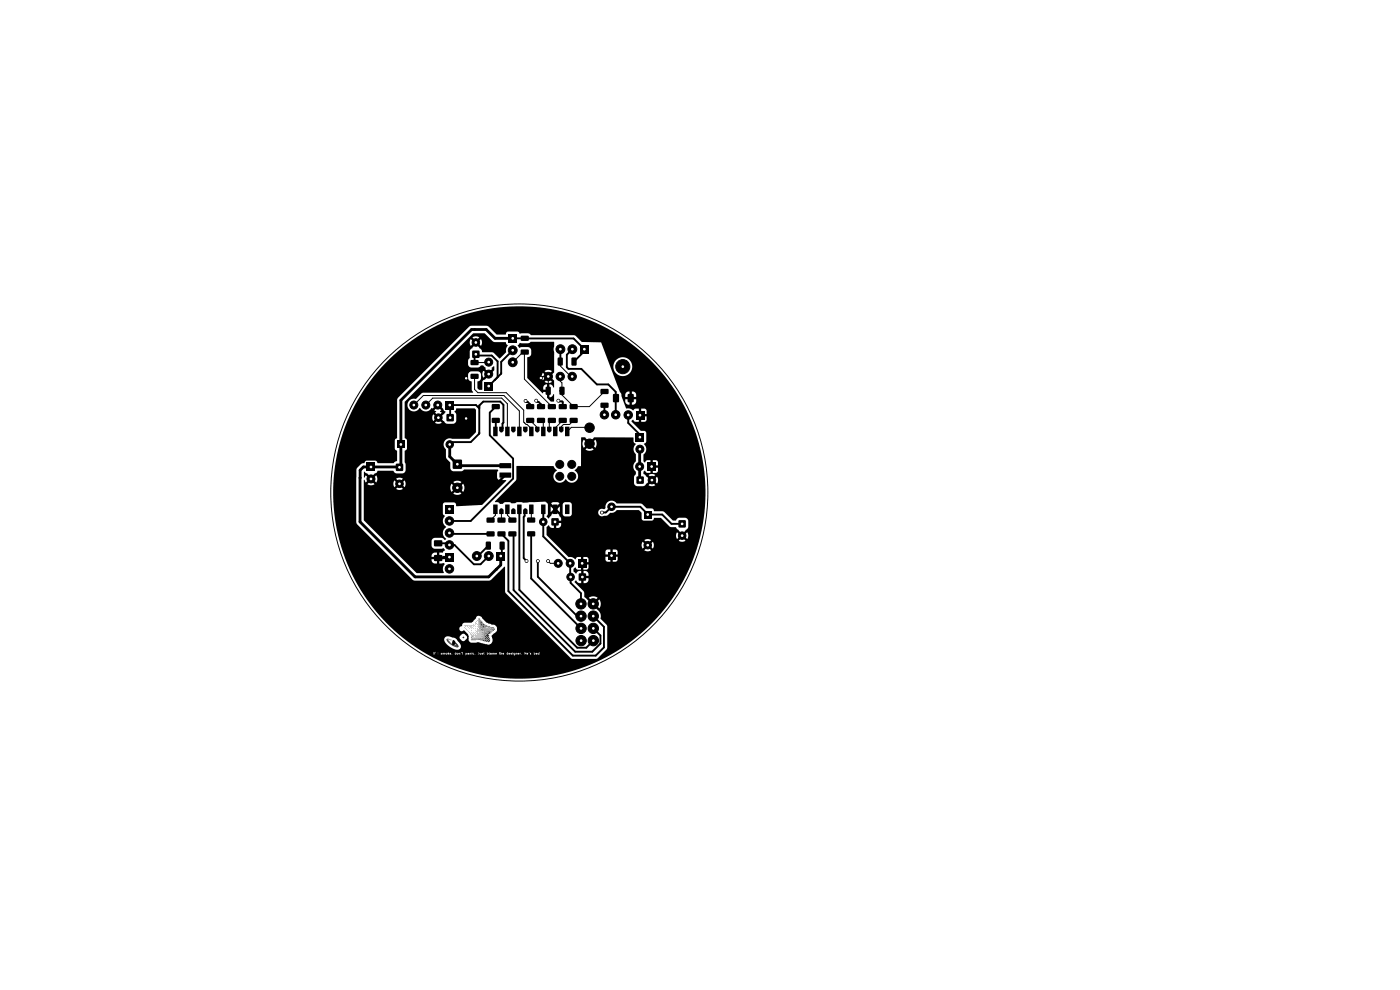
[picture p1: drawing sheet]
<svg xmlns="http://www.w3.org/2000/svg" width="297mm" height="210mm" viewBox="0 0 297 210" stroke-linecap="round" stroke-linejoin="round" font-family="sans-serif">
<g fill="#000">
<path d="M100.2 74.4h1.5v1.5h-1.5zM99.9 76.4h1.5l.2 .2-.1 .7-.2 .2h-1.3l-.2-.3zM99.9 79.3h1.5l.2 .2-.1 .7-.2 .2h-1.3l-.2-.3zM100.4 70.7h2.4l1.8 1.8 2.6 .1 .5 .7a1.6 1.6 0 0 0-.3 1.4l-1.4 1.3-1.5-1.3h-2.2l-.2-.6-1.1-1.1 .4-.3 .6 .7a1.29 1.29 0 0 0 0-1.5l-.6 .7-.4-.3 .6-.8a1.29 1.29 0 0 0-1.4 .1l.7 .7-.4 .3-.7-.6a1.29 1.29 0 0 0 .1 1.4l.6-.7 .4 .3-1.2 1.3v1.6l-.4 .5v.9a.74 .74 0 0 0 .7 .7h1.5l.5-.5h.5l.6 .5-.2 .2 .6 .7-.3 .3-.6-.6a1.33 1.33 0 0 0 0 1.5l.6-.6 .3 .3-1.1 1-.1 1.9h-.7l-.3-.4v-1.4a.75 .75 0 0 0 .8-.7l-.1-.8-.4-.6h-1.7l-.5 .4-.1 1.1 .3 .4 .5 .3v1.7l.2 .6h-10.6l-1.5 1.3a1.38 1.38 0 0 0-1.7 .9 1.38 1.38 0 0 0 .8 1.7 1.38 1.38 0 0 0 1.8-.7 1.45 1.45 0 0 0 2.5 0l.2 .2 .6-.7 .4 .4-.7 .6 .4 .3-.2 .2 .7 .7-.4 .4-.7-.7a1.29 1.29 0 0 0 0 1.4l.7-.7 .4 .4-.7 .7a1.29 1.29 0 0 0 1.4 0l-.7-.7 .4-.4 1.2 1.2 1.5 .1a.74 .74 0 0 0 .7-.7v-1.3l-.4-.6 .4-.7h3.8l.3 .3 .1 4.8-1.5 1.4h-3.6a1.32 1.32 0 0 0-1.6 .6 1.32 1.32 0 0 0 .3 1.7v1.7l.9 1v1.3l.5 .5 1.9 .1 .6-.4h7l.2 .2-.2 .4-.1 1.1 .3 .4 .1 .1 1.1-1 .5 .1-.9 .9h.8l.1 .2-5.1 5.1-5.5 .2a.56 .56 0 0 0-.5-.7h-2l-.3 .2v2.2l.4 .5a1.53 1.53 0 0 0 .2 2.3 1.51 1.51 0 0 0 0 2.6l-.2 .1-.6-.4-1.8 .1-.4 .5-.1 1a.74 .74 0 0 0 .8 .7l1.8-.1 .3 .3-.5 .7-.7-.1v.9h.6l.1-.2h1v.5h-.4l-.1 .2h-1.2v.9l.8-.1 .3 .2a1.94 1.94 0 0 0-.2 2h-5.7l-3-3h6.1a.85 .85 0 0 0 1.2 .9v-.9h-7.3l-.7-.7h6.8v.2h1.2v-.9a.85 .85 0 0 0-1.2 .7h-6.8l-7.5-7.5v-8.6h.2l.2 .6 .6-.7 .4 .4-.6 .7a1.34 1.34 0 0 0 1.5-.1l-.2-.2h4.1l.3 .9 .7-.7 .3 .3-.7 .7a1.29 1.29 0 0 0 1.5 0l-.4-.3h10.4l.3 .9 .7-.7 .4 .4-.7 .8a1.49 1.49 0 0 0 1.7-.1l-.7-.7 .3-.4 .8 .7a1.49 1.49 0 0 0-.1-1.7l-.7 .7-.3-.3 .6-.8a1.49 1.49 0 0 0-1.6 .1l.7 .7-.4 .3-.7-.7-.3 .8h-10.4l-.3-.4 .3-.3 .7 .7 .2-.5v-.6l-.2-.4-.7 .7-.3-.4 .6-.7a1.29 1.29 0 0 0-1.4 .1l.7 .6-.3 .4-.7-.7-.3 .6h-4.1l-.5-.4 .4-.4 .7 .6a1.34 1.34 0 0 0-.1-1.5l-.6 .7-.4-.4 .7-.7 .4-.1 .2-.4h3.3l.3 .4 .4 .1h1.4l.4-.3 .2-.4v-1.2l-.3-.5v-2.3l.5-.5v-1.8l-.5-.5 .1-7.7zM104.3 78l.6-.3-.1 .9-.6 .6-.4-.3 .6-.7zM107.8 70.8h1.9v1.9h-1.9zM81.8 77a39.5 39.5 0 0 1 53.6-2.9 39.5 39.5 0 0 1 7 53.2 39.5 39.5 0 0 1-52.5 11h2l.1 .6h.3l.1-.6h.5v.6l.1-.3h.4l.2 .3 1.3-.1 1 .2 .1-.2-.3-.2h.7l.2 .3h1.1l.1-.4 .4 .4 .1-.4h.4l.1 .6 .3-.3 2.3 .1 .3-.1 .2 .1h.9l-.1-.6h.6l.1 .6h1.9l.1-.4h.4l.2 .4h.9l.1-.3h.4l.2 .3 1.1-.1 .4 .3 .3-.2 1.4-.1h-.3v-.3h-1.5l-.1-.2h2.3l.1 .6h.6h.2v-.4h.2l.1 .4h.3v-.4l-.4-.2h.9l.1 .6 1.2-.1-.1-.5-.3 .2h-.5l-.3-.2h-1l-.2 .2h-.4l-.1-.2h-2.8l-.2 .2h-.3h-.4l-.2-.2-.3 .3h-.4l-.2-.2-.3 .1-.2-.2h-.4l-.1 .2h-.8h-1.1l-.1-.2-.2 .2-.3-.2h-.7l-.1 .2h-.4h-.4l-.2-.2v.4l-.2 .1h-.7v-.3h-.4v-.2l-.2 .2h-.9h-.8l-.2-.2h-.2l-.2 .2h-.8l-.2-.2-.3 .3h-.7l-.6-.3-.2 .2-1.3-.1-.2 .2h-.4l-.1-.3h-1a3.8 3.8 0 0 1-3.4-.8l-2.6-1.8h8.3l.3 .6 .7 .8 1 .5 .9 .2a.97 .97 0 0 0 .7-.9 .97 .97 0 0 0-.7-.9l-.5-.6-.6-.1h1.5v.1a.79 .79 0 0 0 .7 .6 .79 .79 0 0 0 .8-.5 .81 .81 0 0 0-1-1l-.5 .5v.3h-1.5l-1.1-.3-.5 .2-.2 .5h-8.3l-2.6-2.3 14.1 .1a.63 .63 0 0 0 1 .2l.9 .8 .1 .5a.92 .92 0 0 0 .6 1.3l1.6-.1 1.7 .5a.89 .89 0 0 0 .9-.2 .89 .89 0 0 0 .3-.9l-.2-.7 .4-.5a1.03 1.03 0 0 0 .5-1.6l-.3-.3h-.6l-1.1-.4-.9-1a.74 .74 0 0 0-.8-.5 .74 .74 0 0 0-.7 .7l-.8 .8-1.7 .1-.3 .6-.4 .2-.2 .4h-14.1l-.6-.6a39.5 39.5 0 0 1-8.5-12.1l-1-2.3a39.5 39.5 0 0 1-2.4-17.1h4.8l.1 9.8 12 12 16.1 .1 .4-.2 2.9-2.8v5.3l.2 .3 14 13.9h5.3l2.1-1.9 .1-.4v-4.5l-.1-.4-1.3-1.3a1.58 1.58 0 0 0-.6-1.8l-.8-.8 .3-.4 .8 .8 .1-.1a1.59 1.59 0 0 0-.1-1.7l-.8 .8-.3-.4 .8-.8-.1-.1a1.59 1.59 0 0 0-1.8 .1l.8 .8-.3 .4-1.4-1.4-.2-1.2-1.9-1.9 .2-.3h.2a.83 .83 0 0 0 1 .5v-1h.5v1h.3a.81 .81 0 0 0 .7-1h-.9v-.5h.9v-.4a.81 .81 0 0 0-1-.7v1h-.5v-1l-.6 .1-.5 .5-.5-.5v-.5l.3-.3 .4 .4h.8v-.9h.6v.9h.8l.2-.3v-.7h-.9v-.6h.9v-.5h3.6l.3 .4 .8 .1v-.9h.5v.9l.8-.1 .2-.3v-.7h-.8v-.5h.8v-.8l-.4-.2h-.6v.8h-.5v-.8h-.8l-.3 .4v.6h.9v.5h-.9v.6h-3.6l-.1-.4-.3-.2h-.6v1h-.6v-1l-.8 .1-.4 .4a1.56 1.56 0 0 0-1.4-.5l-2.6-2.6h18.1l.2 .9 .6-.6 .4 .3-.6 .7a1.29 1.29 0 0 0 1.4-.1l-.6-.6 .4-.3 .6 .5a1.3 1.3 0 0 0 0-1.4l-.6 .6-.4-.3 .6-.6a1.29 1.29 0 0 0-1.4 0l.6 .6-.4 .3-.6-.6-.2 .6h-18.1l-2-2v-1.7l.5-.3a.83 .83 0 0 0 1 .5v-1h.5v1h.4a.81 .81 0 0 0 .7-1h-1v-.5h1l-.1-.5-.4-.6 .1-.1-.9-.9-1.4 1.6-.4-.4 .2-.5v-.4h.6l.6-.7h.8l.6 .7v-1.3l-.6 .6h-.8l-.6-.6v1.3h-.6l-.1-1.9h.8l.9 .9 .6-.6h1v2l.4 .4h1.2l.3-.4v-.4h5.6v.1a.82 .82 0 0 0 1.3 .6l.7-.1 .6-.5a1.43 1.43 0 0 0 1.4-.6h4.7l.5 .6v1.3l.4 .3h1.8l.3-.1 .2-.4h1.4l1.8 1.8 .4 .1h1l1.3 1.4-.4 .4-.7-.7a1.29 1.29 0 0 0 0 1.5l.7-.7 .4 .3-.7 .7a1.29 1.29 0 0 0 1.4 0l-.6-.7 .3-.3 .7 .6a1.29 1.29 0 0 0 0-1.4l-.7 .7-.3-.4 1.2-1.4v-1.4l-.4-.5-1.6-.1-.3 .2-.3 .4h-.6l-2-1.9-2-.1-.3-.5-1.3-.1-1.2-1h-5.2a1.33 1.33 0 0 0-1.6-.5 1.33 1.33 0 0 0-.8 1.5l-.2 .2a.95 .95 0 0 0-1.3 .7h-5.6v-1.7l-.2-.3-.3-.2h-1l-.3 .2-.1 .4h-1l.3-.3-.4-.3h-.9l-.5 .3h-.8l-.3-.4-4.8 .3-1.2-.2-.5 .2-.7 .1-.4-.3h-1l-.5 .4h-.6l-.5-.4-.6-.1 4.5-4.5 .1-3.1 7.8 .1 .7 .9a1.39 1.39 0 0 0-.3 2.2 1.39 1.39 0 0 0 2.2-.3 1.39 1.39 0 0 0 2.3 .3 1.39 1.39 0 0 0-.4-2.2l.7-.9h.7v-3.5h1a1.49 1.49 0 0 0 1.6 0l-.8-.9-.9 .9h-.9v-1.4h.3l.3 1 .8-.9h.7l.9 .9a1.48 1.48 0 0 0 0-1.7l-.9 .8h-.7l-.8-.8-.3 .7h-.3l.1-1.2h.8l.9 1 .9-1h8.3l.2 1 .4 .3a1.58 1.58 0 0 0 0 2.3v1.5a1.4 1.4 0 0 0 0 2.2v.5l-.4 .6v1.2l.2 .5 .4 .2h1.4l1.4-1.2 .4 .3-.7 .8a1.29 1.29 0 0 0 1.4-.1l-.7-.7 .4-.3 .7 .6a1.29 1.29 0 0 0 0-1.4l-.7 .7-.4-.4 .7-.7a1.29 1.29 0 0 0-1.4 .1l.7 .6-.4 .4-1.4-1.3v-.5l.3-.2 .3 .5h.9v-.9h.5v.9h.8l.3-.4v-.7h-.9v-.5h.9v-.7l-.4-.4h-.7v.9h-.5v-.9l-.9 .1-.3 .4-.3-.3v-1.4a1.45 1.45 0 0 0 .1-2.3l.5-.4-.1-2-.3-.3h-.8l-1.9-2.1 .3-.3 .5 .5h.7v-1h.5v1l1-.2 .2-1h-1v-.5h1l-.1-.9-.3-.2h-.8v.9h-.5v-.9h-.7l-.5 .4-.7-.4h-.7l-.8-2h.5v.4a.77 .77 0 0 0 .9 .7v-1.1h.6v1.1h.2a.85 .85 0 0 0 .7-1.1h-2.9l-.3-1h.8v.5h.9v-1.1h.6v1.1h.9a.85 .85 0 0 0-.9-1.1h-.8a.74 .74 0 0 0-.7 .6h-.8l-.3-.5-2.1-5.6h.7a2 2 0 0 0 2.8 2 2 2 0 0 0 .5-3.4 2 2 0 0 0-3.2 1.2l-.1 .2h-.7l-1.9-5-4-.1-1.4-1.2-.3-.2h-9.1l-.6-.4-1.8 .1-.5-.5h-2.1l-.3 .3-.1 .4h-1.9l-2-1.9h-3.6l-15.5 15.4-.1 8.4-.5 .5 .1 1.8 .4 .4v2.2l-.7 .5h-3.4l-.4-.6-2.1 .1-.3 .4-.7 .2-.9 1-.1 1.9h-4.8l.1-1.2a39.5 39.5 0 0 1 10.9-23.1zM110.5 71.3l1.5-.1 .2 .3v.7l-.2 .1h-1.4l-.1-.2zM110.5 74.2l1.5-.1 .2 .3v.7l-.2 .2-1.4-.1-.1-.2zM110.2 72.8h1.9l.5-.3h4.9l.1 6.5-.8 .7-.4-.3 .7-.7a1.37 1.37 0 0 0-1.6 0l.7 .7-.4 .3-.6-.6a1.37 1.37 0 0 0 0 1.6l.6-.7 .4 .4-.7 .6a1.37 1.37 0 0 0 1.6 0l-.7-.6 .4-.4 .7 .7 .1 1.4-.2 .1a.77 .77 0 0 0-.9-.7v2.8a.75 .75 0 0 0 .9-.6h.1v1.4l-.6 .1-.9-.9 .1-1.2h-.9l-.1 .3-1.2-1.2h1.3v.5h.9v-1.2a.74 .74 0 0 0-.9 .7h-1.3l-2-2v-4.4a.75 .75 0 0 0 .8-.8v-.7a.74 .74 0 0 0-.7-.7h-1.5a.4 .4 0 0 1-.6-.1 .4 .4 0 0 1 .3-.5zM118.4 75.9l.8-.1 .2 .2v1.3l-.1 .3h-.8l-.2-.2zM121.3 75.9l.8-.1 .2 .2v1.3l-.1 .3h-.7l-.3-.2z"/>
<path d="M123 73.1h1.9v1.9h-1.9zM77.8 98.2h1.8v1.7h-1.8zM84.3 93.5h1.5v1.6h-1.5zM84 98.4h1.5v1.5h-1.5zM93 86.4l.3-.4 1.2 1.3-.3 .6-.8 .7-.4-.4 .7-.7-.4-.2 .3-.3zM94.6 85.1h1.7v1.7h-1.7zM94.8 87.9h1.4v1.4h-1.4zM96.1 97.5h1.9v1.9h-1.9zM102.8 81.1h1.7v1.7h-1.7zM104.7 90.5l.9 .1-.1 1.9h-.9zM104.4 85.8l1.5-.1 .2 .2-.1 .8-.2 .1h-1.3l-.2-.2zM104.4 88.7l1.5-.1 .2 .3-.1 .7-.2 .1h-1.3l-.2-.2z"/>
<path d="M105.9 90.5l.9 .1v.8l-.3 .3h-.3l-.3-.3zM107.2 90.5l.9 .1v1.9h-.9zM106 98.3l2.4-.1v1.1h-2.4zM108.5 90.5l.9 .1v.8l-.3 .3h-.3l-.4-.3zM109.7 90.5l.9 .1v1.9h-.9zM111 90.5l.9 .1v.8l-.3 .3h-.3l-.3-.3zM112.3 90.5l.9 .1-.1 1.9h-.8zM111.7 85.8l1.5-.1 .1 .2v.8l-.2 .1h-1.3l-.2-.2zM111.7 88.7l1.5-.1 .1 .3v.7l-.2 .1h-1.3l-.2-.2zM113.5 90.5l1 .1v.8l-.4 .3h-.3l-.3-.3zM114.8 90.5l.9 .1v1.9h-.9zM114 85.8l1.5-.1 .1 .2v.8l-.2 .1h-1.3l-.2-.2z"/>
<path d="M114 88.7l1.5-.1 .1 .3v.7l-.2 .1h-1.3l-.2-.2zM115.8 82.1l.8-.1 .2 .2 .1 1.3-.2 .3h-.7l-.2-.2zM116.1 90.5l.9 .1v.8l-.3 .3h-.3l-.3-.3zM117.4 90.5l.9 .1-.1 1.9h-.9zM116.3 85.8l1.5-.1 .1 .2v.8l-.2 .1h-1.3l-.2-.2zM116.3 88.7l1.5-.1 .1 .3v.7l-.2 .1h-1.3l-.2-.2zM118.7 82.1l.8-.1 .3 .2v1.3l-.2 .3h-.7l-.2-.2zM118.6 90.5l.9 .1v.8l-.3 .3h-.3l-.3-.3zM119.9 90.5l.9 .1v1.9h-.9zM118.6 85.8l1.5-.1 .2 .2-.1 .8-.2 .1h-1.3l-.2-.2zM118.6 88.7l1.5-.1 .2 .3-.1 .7-.2 .1h-1.3l-.2-.2zM120.9 85.8l1.5-.1 .2 .2v.8l-.3 .1h-1.3l-.2-.2z"/>
<path d="M120.9 88.7l1.5-.1 .2 .3v.7l-.3 .1h-1.3l-.2-.2zM127.4 85.5l1.6-.1 .1 .3v.7l-.2 .1h-1.4l-.1-.2zM127.4 82.6l1.6-.1 .1 .2v.8l-.2 .1h-1.4l-.1-.2zM130.1 83.6h1.2v1.7h-1.2zM133.2 83.6h1.2v1.7h-1.2zM134.9 91.9h1.7v1.7h-1.7zM134.9 87.2h1.8v1.8h-1.8zM137.4 98.1h1.7v1.7h-1.7zM77.2 100.1l.7 .3 .7 .7-.4 .4-.6-.7-.2 .5-.2-.1zM92.1 114.7h1.7v1.1h-1.7zM92.1 117.8h1.7v1.2h-1.7zM94.4 107.1h1.8v1.8h-1.8z"/>
<path d="M94.4 117.3h1.8v1.8h-1.8zM103.3 112.8l1.5-.1 .1 .2v.8l-.2 .1h-1.3l-.2-.2zM103.3 109.8h1.5l.1 .2v.7l-.2 .2h-1.3l-.2-.3zM103.1 114.9h.8l.2 .1 .1 1.4-.2 .2h-.7l-.2-.1zM104.7 107l.9 .1-.1 1.9h-.9zM105.6 112.8l1.5-.1 .2 .2-.1 .8-.2 .1h-1.3l-.2-.2zM105.6 109.8h1.5l.2 .2-.1 .7-.2 .2h-1.3l-.2-.3zM105.9 108.2l.3-.4h.3l.3 .4v.8h-.9zM106 114.9h.8l.3 .1v1.4l-.2 .2h-.7l-.2-.1zM105.3 117h1.9v1.9h-1.9zM107.2 107l.9 .1v1.9h-.9zM107.9 112.8l1.5-.1 .2 .2v.8l-.3 .1h-1.3l-.2-.2z"/>
<path d="M107.9 109.8h1.5l.2 .2v.7l-.3 .2h-1.3l-.2-.3zM106 100.3l2.4-.1v1.1h-2.4zM108.4 108.2l.4-.4h.3l.3 .4v.8h-.9zM109.7 107l.9 .1v1.9h-.9zM111 108.2l.3-.4h.3l.3 .4v.8h-.9zM111.9 112.8l1.5-.1 .2 .2-.1 .7-.2 .2h-1.3l-.2-.2zM111.9 109.8h1.5l.2 .2-.1 .7-.2 .2h-1.3l-.2-.3zM112.3 107l.9 .1-.1 1.9h-.8zM114.8 107l.9 .1v1.9h-.9zM117.4 107l.9 .1-.1 1.9h-.9zM117 110h1.5v1.4h-1.5zM119.9 107l.9 .1v1.9h-.9z"/>
<path d="M128.9 117.1h1.6v1.6h-1.6zM135.1 101.1h1.4v1.5h-1.4zM136.6 108.4h1.6v1.6h-1.6zM144 110.4h1.4v1.5h-1.4zM94.7 138.6v.2zM94.8 135.5l.5 .1-.3-.1h.2l.7 .3-.3-.1a.43 .43 0 0 0-.4-.2 .43 .43 0 0 0-.3 .3v.2v-.3l.1-.1-.1 .1 .2-.1 .7 .2-.7-.2-.2 .1 .3 .6 .8 .6 .9 .2 .1-.1v-.2v.2a.51 .51 0 0 1-.8-.1l.5 .2 .3-.1-.1-.3v.3l-.2 .1 .1-.1h-.2h.3l-.8-.1h.2l-.7-.3a.89 .89 0 0 1-.6-.9h.5h-.4l-.1 .2 .9 .9 1.1 .1-.2-.2h.1l-.3-.2 .1 .4h-.3l.4-.2-.1 .2-.6-.1h.5l.2-.1-.2-.2-.2 .3h-.4l-.9-1v-.1l.2 .5 .6 .5-.6-.7 .6 .6 .7-.1-.7-.1h.8l.2 .2-.2-.2h-.8h.7l.2 .2-.2-.2h-.7h.8l-.8-.1h.7h-.7l.2-.5a.44 .44 0 0 1 .5 .5h.1a.67 .67 0 0 1 .4 1l-1-.3 1.1 .2h-.2l.2-.3a.29 .29 0 0 1-.2 .4 .29 .29 0 0 1-.4-.1l-.7-.3 1.2 .2v-.3l-.5-.5 .3 .3a.34 .34 0 0 1 .1 .5 .34 .34 0 0 1-.5 0l-.6-.2-.6-.5h-.1l.2 .1-.5-.5zM95.2 135.9l.2 .3zM95.3 135.7h.2zM95.1 135.7h.2a.23 .23 0 0 0-.3 .1 .23 .23 0 0 0 .2 .3l.6 .6-.6-.6zM95.4 135.7l.3 .1zM95.5 135.7l.1 .1zM96.6 138.6l.1 .2z"/>
<path d="M96.5 136.9h.3v-.2v.2zM97 138.6l.1 .2zM98 135.2l.2-.1 .1-.2 .3 .3-.3 .3-.1-.2zM98.8 138.6l.1 .2zM99.3 138.7l.1 .1zM99.6 133.2l.1 .1zM100 132.6l.1 .1zM100 135.5l.1 .1-.2 .1zM100 135.1l.1 .3-.2-.1zM100.1 135l.2 .2zM100.2 134.9l.1 .1zM100.4 135.3l.2 .2z"/>
<path d="M100.4 135.5l.2 .2zM100.7 135.5l.1 .2zM100.9 135.3l.2 .1-.1 .3-.1-.1zM101.1 135.5l.1 .2zM101.6 131.2h.2v.2zM101.7 133.2l.2 .2zM101.6 131.5l.3-.1 .1 .2h-.5zM101.3 135.3l.5 .3h-.1l.1-.1-.1-.2h.3v.3l-.6 .1-.1-.1 .2-.1-.2 .1zM102 132.3l.1 .1-.2 .1zM101.5 132l.6-.1 .3 .3h-.2l.2 .2v.3l-.5 .2 .1 .2 .2-.1-.1 .2-.2-.2-.2 .1 .1-.1-.1-.2 .2 .1 .1-.2-.1-.1-.2 .1 .1-.2-.1-.1 .5 .4 .1-.2-.2 .1-.1-.2 .3-.1-.5-.2 .1 .2h-.2l.1-.1-.1-.1 .1-.1 .2 .1-.1-.2h.2zM101.7 131.8l.4-.1 .1 .1zM102.1 134.9l.3 .3z"/>
<path d="M102.1 135.5l.1 .3h-.3zM102.2 134.6l.2 .2zM102.2 131.9l.2 .1zM102.3 133l.1 .1-.2 .1zM102.3 134.1l.1 .3-.2-.2zM102.1 135.3h.3l-.1 .6v-.4zM102.2 132.9l.2-.1-.1 .2zM102 133.5l.2-.1v.2l.2-.2v.5l-.2-.1 .1-.2-.2 .1zM102.3 133.2l.1 .1-.2 .1zM102.4 132.3l.3 .2 .1-.1-.3 .4zM102.4 135.2l.2 .1-.1 .2zM102.4 134.4l.2 .2z"/>
<path d="M102.5 135.5l.1 .1-.2 .1zM102.4 133.6l.2-.2v.3zM102.6 135l.2 .2zM102.6 134.8l.2 .2zM102.6 135.2l.2 .1-.1 .2zM102.7 132.6l.1 .1-.2 .1zM102.7 133l.1 .1-.2 .1zM102.6 133.3l.2-.1-.1 .2zM102.7 135.5l.1 .1-.2 .1zM102.5 135.7h.3v.3l-.4-.1zM102.5 132.8l.3 .1-.4 .3zM103 132.6v.1l-.1 .1z"/>
<path d="M103 133v.1l-.1 .1zM103 133.2l.3 .1-.2 .1zM103 132.8h.2l.2 .2h-.5zM102.7 133.4h.3v.2l.1 .1 .2-.1-.1-.2h.2l.1 .3h.2l-.1 .3h.2l-.1 .2 .2-.2-.1-.4 .2 .2-.1 .7h-.4v.3l.2-.1 .1 .1-.3 .4 .2-.1 .1 .2-.1 .1 .2-.1 .1 .4-.1 .4-.2 .2-.3-.3-.3 .1-.2-.1h.5l-.2-.2-.2 .2-.2-.1 .2-.2h.4l.2 .2-.1 .1h.3l-.6-.6-.2 .2 .2-.1 .2 .2h-.6v-.5l.3 .2 .1-.3h-.4l.1-.2-.3-.3 .2-.2-.2-.2 .4 .2-.3 .3 .7 .5-.1 .2h.3l-.1 .2h.3l-.1 .2 .2-.2-.6-.5 .3-.2-.4 .1-.1-.2 .1-.1 .1 .1v-.2l.5-.3-.5-.7-.2 .2-.2-.2-.2 .2 .2 .2-.3 .2 .2-.2-.2-.2 .2-.2zM103 134.1l.1 .1 .1-.4 .1 .2 .1-.2v.2l.2 .2-.3 .3-.1-.1v.2l-.1-.1-.1 .1-.1-.3 .4 .1 .2-.2-.2-.1-.4 .2zM103.4 132.8l.2 .2zM103.4 138.6v.2zM103.6 133.4l.2 .2zM103.6 132.8l.2 .2zM103.6 133l.2 .2zM103.4 133.2l.3 .1-.2 .1zM103.8 132.8l.2 .1-.1 .2z"/>
<path d="M103.8 133.2l.2 .2zM104 133.9l.2 .1-.1 .2zM104 133l.4 .4zM104 133.4l.2 .2zM104.1 134.2h.1l-.2 .2zM104.1 138.7l.1 .1zM104.2 133.4h.5v.4h-.2l.1-.2h-.3zM104.2 133h.5l.1 .2-.4-.1v.2zM104.7 133.5l.2-.1v.2zM104.6 133.2l.3 .1-.1 .1zM107.6 138.6l.1 .2zM109.1 138.6l.1 .2z"/>
<path d="M113.3 138.6l.1 .2zM113.8 138.7l.1 .1zM114.2 138.6l.1 .2zM91.9 138.2h22.6v.9h-22.6v-.8l.1 .6 .1-.4 .2 .4 .1-.6h.5v.6l.1-.3h.4l.3 .2-.2 .1h.2l.1-.2-.2-.1 .2-.1h.1v.4l.1-.3 .1 .3 .1-.3 .1 .3 .1-.3 .3 .3 .2-.1-.1-.4-.3 .2-.2-.2-1.3 .2v-.3h2v.6l.1-.1 .2 .1-.1-.2 .2-.1v.3l.4 .1 .1-.2-.2 .1v-.1l-.2-.1 .9-.1 .1 .3h.3l.1-.3v.2l.2 .1 .2-.1-.1-.3h.2v.4l.1-.3 .2 .3-.1-.4-.6-.1-.2 .2v-.2h1l.2 .1 .2 .4v-.3l.5-.1 .1 .6 .3-.4 .4 .2v-.4h.1l.1 .4 .1-.3 .2 .3-.1-.4h.2v.4l.2-.3 .1 .3 .2-.1 .8 .1 .3-.4 .1 .4h.2l.2-.3 .2 .2-.2 .1h.2l.1-.2-.2-.1 .2-.1 .3 .4-.1-.6h.6l.1 .6 .2-.1-.2-.5h.3l.1 .6v-.2l.5 .2v-.4h.1l.1 .4 .1-.3 .1 .3 .1-.3 .1 .3 .1-.3 .1 .3h.2l.1-.1-.2-.1h.2v-.2h.4l.1 .3 .2 .1-.1-.6h.2v.6l.2-.3v.3l.1-.3 .3 .3h.1l-.2-.2 .3-.1h.4l.1 .3h.3v-.3l.3 .3 .1-.1-.2-.1 .3-.1 .2 .2-.2 .1h.2l.1-.2-.2-.1 .3-.1v.4l.2-.3 .1 .2 .2 .1h-.2l.1 .2 .2-.2v-.4l.2 .4 .1-.3 .1 .3 .1-.3 .1 .3h.3l-.2-.2h.2v-.2h.1v.4l.5-.1h-.4l.1-.4-.6 .2-.8-.2-.2 .2-.1-.1-.6 .1-.2-.2-.2 .2v-.3h3.4l.1 .6 .1-.3h.1l.1 .3 .1-.3 .2 .3h.2l-.2-.2 .2-.1h.3l.2 .2-.2 .1h.2l.1-.2-.2-.1 .2-.1-.6 .1-.2-.2-.3 .2v-.2l1.6-.1 .1 .6 .3-.2 .4 .2v-.3l.2 .3 .3-.1-.1-.5-.3 .3-.4-.1 .2 .1-.3 .1-.3-.4h-1l-.1 .1h-.6v-.1l-.1 .2h-.1l-.1-.2h-3.6l-.3 .3h-.4l-.2-.2-.3 .2-.2-.3h-.4l-.1 .2-.6-.1-.1 .2-1-.2-.1 .2h.2l-.3 .1h-.1v-.4h-1.2v.1l-.4 .2-.2-.1-.1 .3v-.3h-.3l-.1-.2v.5h-.6h-.5v-.2l.2-.1-.1-.1-.2 .2-.1-.1-.9-.1-.1 .2h.2l-.3 .1-.2-.2-.7-.1h2v-.1h-2.1l-.1 .2-.1-.2-.1 .1h-1l-.1-.1-.3 .3h-.7l-.1-.2-.5 .2v-.3h-2.8l-.2 .2zM122.6 118.7h1.7v1.7h-1.7zM122.8 121.7h1.5v1.4h-1.5z"/>
<circle cx="98.6" cy="133.1" r=".06"/>
<circle cx="98.6" cy="132.6" r=".06"/>
<circle cx="98.8" cy="133.3" r=".06"/>
<circle cx="98.8" cy="132.9" r=".06"/>
<circle cx="98.8" cy="132.6" r=".06"/>
<circle cx="99" cy="132.6" r=".06"/>
<circle cx="99" cy="133.5" r=".06"/>
<circle cx="99.2" cy="133.7" r=".06"/>
<circle cx="99.2" cy="132.9" r=".06"/>
<circle cx="99.2" cy="132.6" r=".06"/>
<circle cx="99.4" cy="133.1" r=".05"/>
<circle cx="99.4" cy="132.7" r=".05"/>
<circle cx="99.4" cy="133.9" r=".06"/>
<circle cx="99.6" cy="132.9" r=".05"/>
<circle cx="99.6" cy="132.7" r=".05"/>
<circle cx="99.7" cy="134.1" r=".06"/>
<circle cx="99.9" cy="132.9" r=".06"/>
<circle cx="99.9" cy="132.6" r=".05"/>
<circle cx="99.9" cy="133.1" r=".05"/>
<circle cx="99.9" cy="134.5" r=".06"/>
<circle cx="99.9" cy="134.3" r=".06"/>
<circle cx="100.1" cy="134.5" r=".06"/>
<circle cx="100.1" cy="134.9" r=".06"/>
<circle cx="100.1" cy="135.8" r=".05"/>
<circle cx="100.1" cy="132.9" r=".05"/>
<circle cx="100.1" cy="133.1" r=".05"/>
<circle cx="100.1" cy="133.3" r=".05"/>
<circle cx="100.1" cy="134.7" r=".06"/>
<circle cx="100.1" cy="133.7" r=".06"/>
<circle cx="100.1" cy="134.1" r=".06"/>
<circle cx="100.2" cy="135.5" r=".06"/>
<circle cx="100.3" cy="135.7" r=".13"/>
<circle cx="100.3" cy="132.6" r=".05"/>
<circle cx="100.3" cy="135.8" r=".05"/>
<circle cx="100.3" cy="133.1" r=".05"/>
<circle cx="100.3" cy="135.4" r=".05"/>
<circle cx="100.3" cy="134.7" r=".06"/>
<circle cx="100.3" cy="134.3" r=".06"/>
<circle cx="100.5" cy="132.6" r=".05"/>
<circle cx="100.5" cy="132.4" r=".05"/>
<circle cx="100.5" cy="133.3" r=".05"/>
<circle cx="100.5" cy="132.9" r=".05"/>
<circle cx="100.5" cy="135.8" r=".05"/>
<circle cx="100.5" cy="135.2" r=".05"/>
<circle cx="100.5" cy="134.9" r=".06"/>
<circle cx="100.5" cy="134.7" r=".06"/>
<circle cx="100.5" cy="134.5" r=".06"/>
<circle cx="100.5" cy="134.1" r=".06"/>
<circle cx="100.7" cy="132.6" r=".05"/>
<circle cx="100.7" cy="135.8" r=".05"/>
<circle cx="100.7" cy="135.4" r=".05"/>
<circle cx="100.7" cy="135.2" r=".05"/>
<circle cx="100.7" cy="134.7" r=".06"/>
<circle cx="100.7" cy="134.3" r=".06"/>
<circle cx="100.9" cy="133.7" r=".05"/>
<circle cx="100.9" cy="134.7" r=".06"/>
<circle cx="100.9" cy="132.2" r=".05"/>
<circle cx="100.9" cy="132.4" r=".05"/>
<circle cx="100.9" cy="132.9" r=".05"/>
<circle cx="100.9" cy="133.3" r=".05"/>
<circle cx="100.9" cy="135.8" r=".05"/>
<circle cx="100.9" cy="135.2" r=".05"/>
<circle cx="100.9" cy="134.9" r=".06"/>
<circle cx="100.9" cy="134.5" r=".06"/>
<circle cx="100.9" cy="132" r=".06"/>
<circle cx="100.9" cy="134.1" r=".06"/>
<circle cx="101.1" cy="135.2" r=".06"/>
<circle cx="101.1" cy="135.4" r=".06"/>
<circle cx="101.1" cy="132.2" r=".06"/>
<circle cx="101.1" cy="134.3" r=".06"/>
<circle cx="101.1" cy="134.7" r=".06"/>
<circle cx="101.1" cy="133.9" r=".06"/>
<circle cx="101.1" cy="131.8" r=".06"/>
<circle cx="101.1" cy="134.9" r=".06"/>
<circle cx="101.3" cy="135.2" r=".06"/>
<circle cx="101.3" cy="132.4" r=".06"/>
<circle cx="101.3" cy="132.9" r=".06"/>
<circle cx="101.3" cy="133.3" r=".06"/>
<circle cx="101.3" cy="133.9" r=".06"/>
<circle cx="101.3" cy="133.7" r=".06"/>
<circle cx="101.3" cy="133.5" r=".06"/>
<circle cx="101.3" cy="134.1" r=".06"/>
<circle cx="101.3" cy="134.3" r=".06"/>
<circle cx="101.3" cy="131.6" r=".06"/>
<circle cx="101.3" cy="134.5" r=".06"/>
<circle cx="101.3" cy="134.9" r=".06"/>
<circle cx="101.3" cy="134.7" r=".06"/>
<circle cx="101.5" cy="131.2" r=".06"/>
<circle cx="101.5" cy="133.7" r=".06"/>
<circle cx="101.5" cy="133.9" r=".06"/>
<circle cx="101.5" cy="131.4" r=".06"/>
<circle cx="101.5" cy="135.2" r=".06"/>
<circle cx="101.5" cy="132.2" r=".06"/>
<circle cx="101.5" cy="133.1" r=".06"/>
<circle cx="101.5" cy="132.9" r=".06"/>
<circle cx="101.5" cy="132.4" r=".06"/>
<circle cx="101.5" cy="132.6" r=".06"/>
<circle cx="101.5" cy="134.9" r=".06"/>
<circle cx="101.5" cy="135.4" r=".06"/>
<circle cx="101.5" cy="133.5" r=".06"/>
<circle cx="101.5" cy="134.5" r=".06"/>
<circle cx="101.5" cy="134.3" r=".06"/>
<circle cx="101.5" cy="134.7" r=".06"/>
<circle cx="101.5" cy="131.8" r=".06"/>
<circle cx="101.7" cy="133.7" r=".06"/>
<circle cx="101.7" cy="133.9" r=".06"/>
<circle cx="101.7" cy="134.1" r=".06"/>
<circle cx="101.7" cy="134.3" r=".06"/>
<circle cx="101.7" cy="134.7" r=".06"/>
<circle cx="101.7" cy="135.2" r=".06"/>
<circle cx="101.7" cy="134.9" r=".06"/>
<circle cx="101.7" cy="134.5" r=".06"/>
<circle cx="101.7" cy="133.5" r=".06"/>
<circle cx="101.8" cy="133.8" r=".05"/>
<circle cx="101.9" cy="134.3" r=".06"/>
<circle cx="101.9" cy="134.5" r=".06"/>
<circle cx="101.9" cy="133.7" r=".06"/>
<circle cx="101.9" cy="133.9" r=".06"/>
<circle cx="101.9" cy="134.1" r=".06"/>
<circle cx="101.9" cy="134.7" r=".06"/>
<circle cx="102" cy="133.5" r=".06"/>
<circle cx="102" cy="133.3" r=".06"/>
<circle cx="102" cy="135.2" r=".06"/>
<circle cx="102" cy="134.9" r=".06"/>
<circle cx="102.2" cy="133.3" r=".06"/>
<circle cx="102.2" cy="134.7" r=".06"/>
<circle cx="102.2" cy="134.1" r=".06"/>
<circle cx="102.2" cy="134.3" r=".06"/>
<circle cx="102.2" cy="134.5" r=".06"/>
<circle cx="102.2" cy="135.2" r=".06"/>
<circle cx="102.2" cy="133.9" r=".06"/>
<circle cx="102.4" cy="134.5" r=".06"/>
<circle cx="102.4" cy="134.9" r=".06"/>
<circle cx="102.6" cy="133.3" r=".05"/>
<circle cx="102.6" cy="135.2" r=".05"/>
<circle cx="102.6" cy="132.2" r=".05"/>
<circle cx="102.6" cy="134.7" r=".06"/>
<circle cx="102.6" cy="134.3" r=".06"/>
<circle cx="102.6" cy="134.9" r=".06"/>
<circle cx="102.6" cy="133.9" r=".06"/>
<circle cx="102.6" cy="134.1" r=".06"/>
<circle cx="102.9" cy="132.5" r=".06"/>
<circle cx="103" cy="134.7" r=".06"/>
<circle cx="103" cy="133.9" r=".06"/>
<circle cx="103.1" cy="134.6" r=".06"/>
<circle cx="103.2" cy="132.7" r=".13"/>
<circle cx="103.2" cy="133.1" r=".05"/>
<circle cx="103.4" cy="133.1" r=".05"/>
<circle cx="103.7" cy="135" r=".06"/>
<circle cx="103.8" cy="133.5" r=".06"/>
<circle cx="104" cy="133.3" r=".06"/>
<circle cx="104" cy="133.7" r=".06"/>
<circle cx="104.2" cy="133.7" r=".06"/>
<circle cx="104.2" cy="133.9" r=".06"/>
<circle cx="104.2" cy="134.1" r=".06"/>
<circle cx="104.4" cy="133.8" r=".05"/>
<circle cx="104.4" cy="134" r=".05"/>
<circle cx="104.5" cy="133.7" r=".06"/>
<circle cx="104.5" cy="133.9" r=".06"/>
</g>
<g fill="#000" stroke="#000" stroke-width=".21">
<circle cx="100.9" cy="72.6" r=".8"/>
<circle cx="103.7" cy="79.4" r=".85"/>
<circle cx="103.7" cy="76.8" r=".85"/>
<circle cx="108.8" cy="74.3" r=".94"/>
<circle cx="108.8" cy="76.8" r=".94"/>
<circle cx="116.3" cy="79.9" r=".89"/>
<circle cx="118.8" cy="79.9" r=".89"/>
<circle cx="118.9" cy="74.1" r=".94"/>
<circle cx="121.4" cy="79.9" r=".89"/>
<circle cx="121.4" cy="74.1" r=".94"/>
<circle cx="132.1" cy="77.8" r="1.5"/>
<circle cx="87.8" cy="85.9" r=".85"/>
<circle cx="90.3" cy="85.9" r=".85"/>
<circle cx="92.9" cy="85.9" r=".85"/>
<circle cx="93" cy="88.6" r=".8"/>
<circle cx="95.4" cy="94.3" r=".79"/>
<circle cx="98.9" cy="88.8" r=".3"/>
<circle cx="98.9" cy="80.3" r=".3"/>
<circle cx="111.5" cy="85.1" r=".3"/>
<circle cx="113.8" cy="85" r=".3"/>
<circle cx="114.8" cy="80.2" r=".3"/>
<circle cx="118.4" cy="85" r=".3"/>
<circle cx="118.8" cy="98.5" r=".85"/>
<circle cx="121.3" cy="98.5" r=".85"/>
<circle cx="125.1" cy="90.7" r="1"/>
<circle cx="125.1" cy="94.1" r="1"/>
<circle cx="128.2" cy="88" r=".9"/>
<circle cx="130.6" cy="88" r=".9"/>
<circle cx="133.3" cy="88" r=".9"/>
<circle cx="135.7" cy="99" r=".85"/>
<circle cx="135.7" cy="95.3" r=".85"/>
<circle cx="78.7" cy="101.6" r=".85"/>
<circle cx="84.7" cy="102.6" r=".8"/>
<circle cx="95.3" cy="110.5" r=".9"/>
<circle cx="95.3" cy="113.1" r=".9"/>
<circle cx="95.3" cy="115.6" r=".9"/>
<circle cx="97" cy="103.5" r="1"/>
<circle cx="101.2" cy="117.9" r=".94"/>
<circle cx="103.7" cy="117.9" r=".94"/>
<circle cx="111.7" cy="119" r=".3"/>
<circle cx="114.1" cy="119" r=".3"/>
<circle cx="115.3" cy="110.7" r=".8"/>
<circle cx="116.3" cy="119" r=".3"/>
<circle cx="118.4" cy="119.5" r=".85"/>
<circle cx="118.8" cy="101" r=".85"/>
<circle cx="121" cy="119.5" r=".85"/>
<circle cx="121.3" cy="101" r=".85"/>
<circle cx="127.7" cy="108.7" r=".3"/>
<circle cx="129.7" cy="107.5" r=".79"/>
<circle cx="137.4" cy="115.6" r=".8"/>
<circle cx="138.3" cy="101.8" r=".8"/>
<circle cx="144.7" cy="113.6" r=".8"/>
<circle cx="95.3" cy="120.7" r=".9"/>
<circle cx="121" cy="122.4" r=".8"/>
<circle cx="123.3" cy="128.1" r="1.1"/>
<circle cx="123.3" cy="130.7" r="1.1"/>
<circle cx="123.3" cy="133.3" r="1.1"/>
<circle cx="123.3" cy="135.9" r="1.1"/>
<circle cx="125.8" cy="128.1" r="1.1"/>
<circle cx="125.9" cy="130.7" r="1.1"/>
<circle cx="125.9" cy="133.3" r="1.1"/>
<circle cx="125.9" cy="135.9" r="1.1"/>
</g>
<g fill="none" stroke="#000" stroke-width=".4">
<path d="M100.7 76.9v-1.2l.3-.3h3.3l1.3 1.3v3.3M100.7 69.9l-.1 .1M108.2 71.2l.6 .6h2.1l.3-.3M108.6 74.1l.2 .2-2.5 2.5v2.5l-2.6 2.6M111.3 71.8h10.4l2.3 2.3M118.9 74.1v2.6M121.4 74.1l-1.2 1.2v2.6l.4 .4h2.7l3.3 3.3h2.4l1.6 1.5v4.9M121.5 79.3v.1M124 74.5l-2.2 2.2M95.4 85.9h5.6l.7 .7M95.5 86v2.6M105.2 86.3l-1.3 1.2v4.8l5 5v4.2l-9 9h-4.5"/>
<path d="M105.2 89.2v2.2M106.4 91.1l.2-.2v-1l.2-.2v-3.8l-.7-.7h-3.6l-.8 .8v6l-1.8 1.8h-4M111.5 85.1l1 .7v.5M113.7 85l1.1 .8v.5M116.3 82.9h.1M118.5 85l.9 .3v1M128.2 86v2M128.5 85.8h.1M133.3 88v1.7l2.5 2.5M92.9 115.3h2.1M95.3 113.3h8.8M95.4 115.6h.1"/>
<path d="M95.4 115.6h1l4.1 4.1h1.4l1.8-1.7M95.4 113v.1M103.5 117.8l.1 .1M103.6 115.8l-2.2 2.2h-.2M106.4 113.3l1.4 1.4v10.7l13.7 13.7h4.9l1.7-1.8v-4.3l-2.2-2.3M106.5 115.7v1.8l-.4 .4M108.7 113.3l.2 .2v11.7l13.1 13.1h3.7l1.7-1.8v-1.7l-1.5-1.5M110.2 108v17.1l12.2 12.3h2l1.5-1.5M111.3 108.6v.9l-.2 .2v8.7l.6 .6M112.7 113.2v9.5l10.6 10.6M114.1 119v3.4l8.3 8.3M115.3 108l-.1 5.8 5.8 5.7v4.2l2.2 2.2v2.2"/>
<path d="M129.7 107.5l-1.2 1.2h-.8M129.9 107.5h5.9l1.8 1.8M137.4 109.2h3.1l2 1.9h2.2"/>
</g>
<g fill="none" stroke="#000" stroke-width=".21">
<path d="M100.7 79.8v2.8l.7 .7h6l3.7 3.7v2.5l1.6 1.4v.6M103.7 76.8l-3 .1M103.7 79.4l-.8-.8h-3.2l-.6 .6v.8l-.2 .3M108.8 76.9l2.4-2.5v6l5.9 5.9M118.7 73.9l.2 .2M118.9 79.9v1l.3 .3v1.1l.3 .3M118.9 76.7v.9l2.2 2.3M121.4 76.3l.4 .4M121.5 79.4v.1M121.6 73.9l-.2 .2M124 74.1v.4M87.8 85.9l2-2h17.1l3.3 3.3v4.3"/>
<path d="M90.3 85.9l1.5-1.4h14.6l1.2 1.2v5.8M95.4 85.9l.1 .1M105.2 91.4l-.1 .1M105.2 89.2l-.1 .1M112.5 89.2l1.5 1.5v.4M114.7 80.2l.4-.3h1.2v3M114.8 89.2l.5 .5v1.8M117.1 89.2l-.6 .5v1.4M118.9 82.5l.3 .4v.9l2.5 2.5h3.3l3.2-3.3M119 82.7l-.3 .2 .8 .8M119.4 89.2l-1.6 1.6v.7M121.7 89.2l-.9 .8h-1.3l-.4 .5v.6"/>
<path d="M125.1 90.7h-3.9l-.9 .8M135.8 92.2v.5M95 115.3l.4 .3M105.1 108v1.3l-1 1M106.4 108.4v1.9M106.4 110.3h.1M107.6 108v1.3l1.1 1M111.4 108.4l-.1 .2M112.7 108v2.3M115.3 110.4h-.1M116.3 119l.4 .5h1.7M127.7 108.7h.1"/>
<path d="M122.4 130.7h.9M125.9 135.9v.9"/>
<circle cx="110.2" cy="104.5" r="40"/>
</g>
<path d="M108.8 71.8h-3.8l-1.9-1.9h-3l-15.1 15v13.9l-.3 .3M84.7 99.1h-7.6l-.7 .7v10.9l11.7 11.7h15.6l2.5-2.6v-1.8M95.4 94.3v2.6l1.9 1.9h9.9M133.3 88l-.1 .1M135.8 95.3v6.5M105.3 120.7h.1" fill="none" stroke="#000" stroke-width=".6"/>
<g fill="#fff" stroke="#fff" stroke-width=".21">
<circle cx="127.7" cy="108.7" r=".15"/>
<circle cx="118.4" cy="85" r=".15"/>
<circle cx="98.9" cy="88.8" r=".15"/>
<circle cx="114.8" cy="80.2" r=".15"/>
<circle cx="98.9" cy="80.2" r=".15"/>
<circle cx="111.7" cy="119" r=".15"/>
<circle cx="114.1" cy="119" r=".15"/>
<circle cx="111.5" cy="85" r=".15"/>
<circle cx="113.7" cy="85" r=".15"/>
<circle cx="116.3" cy="119" r=".15"/>
<circle cx="103.7" cy="81.9" r=".17"/>
<circle cx="103.7" cy="79.4" r=".17"/>
<circle cx="103.7" cy="76.8" r=".17"/>
<circle cx="138.2" cy="99" r=".17"/>
<circle cx="135.7" cy="99" r=".17"/>
<circle cx="78.7" cy="99.1" r=".17"/>
<circle cx="78.7" cy="101.6" r=".17"/>
<circle cx="137.4" cy="109.1" r=".18"/>
<circle cx="137.4" cy="115.6" r=".17"/>
<circle cx="117.8" cy="110.7" r=".17"/>
<circle cx="115.2" cy="110.7" r=".17"/>
<circle cx="106.2" cy="117.9" r=".18"/>
<circle cx="103.7" cy="117.9" r=".18"/>
<circle cx="101.1" cy="117.9" r=".18"/>
<circle cx="95.4" cy="94.3" r=".17"/>
<circle cx="85" cy="94.3" r=".17"/>
<circle cx="135.8" cy="101.8" r=".17"/>
<circle cx="138.3" cy="101.8" r=".17"/>
<circle cx="135.8" cy="92.7" r=".17"/>
<circle cx="135.8" cy="95.3" r=".17"/>
<circle cx="130.6" cy="88" r=".17"/>
<circle cx="135.8" cy="88.1" r=".18"/>
<circle cx="133.3" cy="88" r=".17"/>
<circle cx="128.2" cy="88" r=".17"/>
<circle cx="132.1" cy="77.8" r=".17"/>
<circle cx="116.3" cy="79.9" r=".18"/>
<circle cx="118.8" cy="79.9" r=".18"/>
<circle cx="121.4" cy="79.9" r=".18"/>
<circle cx="108.8" cy="71.8" r=".17"/>
<circle cx="108.8" cy="74.3" r=".17"/>
<circle cx="108.8" cy="76.8" r=".17"/>
<circle cx="97" cy="98.5" r=".18"/>
<circle cx="97" cy="103.5" r=".18"/>
<circle cx="123.5" cy="119.5" r=".18"/>
<circle cx="121" cy="119.5" r=".18"/>
<circle cx="118.4" cy="119.5" r=".18"/>
<circle cx="129.7" cy="107.5" r=".18"/>
<circle cx="129.7" cy="117.9" r=".17"/>
<circle cx="84.7" cy="99.1" r=".18"/>
<circle cx="84.7" cy="102.6" r=".18"/>
<circle cx="125.8" cy="128.1" r=".18"/>
<circle cx="123.2" cy="128.1" r=".17"/>
<circle cx="125.9" cy="130.7" r=".17"/>
<circle cx="123.3" cy="130.7" r=".17"/>
<circle cx="125.9" cy="133.3" r=".17"/>
<circle cx="123.3" cy="133.3" r=".17"/>
<circle cx="125.9" cy="135.9" r=".18"/>
<circle cx="123.3" cy="135.9" r=".18"/>
<circle cx="100.9" cy="75.1" r=".17"/>
<circle cx="100.9" cy="72.7" r=".17"/>
<circle cx="123.5" cy="122.4" r=".17"/>
<circle cx="121.1" cy="122.4" r=".17"/>
<circle cx="124" cy="74.1" r=".17"/>
<circle cx="121.4" cy="74.1" r=".17"/>
<circle cx="118.9" cy="74.1" r=".17"/>
<circle cx="95.4" cy="85.9" r=".18"/>
<circle cx="92.9" cy="85.9" r=".18"/>
<circle cx="90.3" cy="85.9" r=".18"/>
<circle cx="87.8" cy="85.9" r=".18"/>
<circle cx="95.4" cy="108" r=".18"/>
<circle cx="95.4" cy="110.5" r=".18"/>
<circle cx="95.4" cy="113.1" r=".18"/>
<circle cx="95.4" cy="115.6" r=".18"/>
<circle cx="95.4" cy="118.2" r=".17"/>
<circle cx="95.4" cy="120.7" r=".18"/>
<circle cx="95.5" cy="88.6" r=".17"/>
<circle cx="93" cy="88.6" r=".17"/>
<circle cx="144.7" cy="111.1" r=".17"/>
<circle cx="144.7" cy="113.6" r=".17"/>
</g>
</svg>
